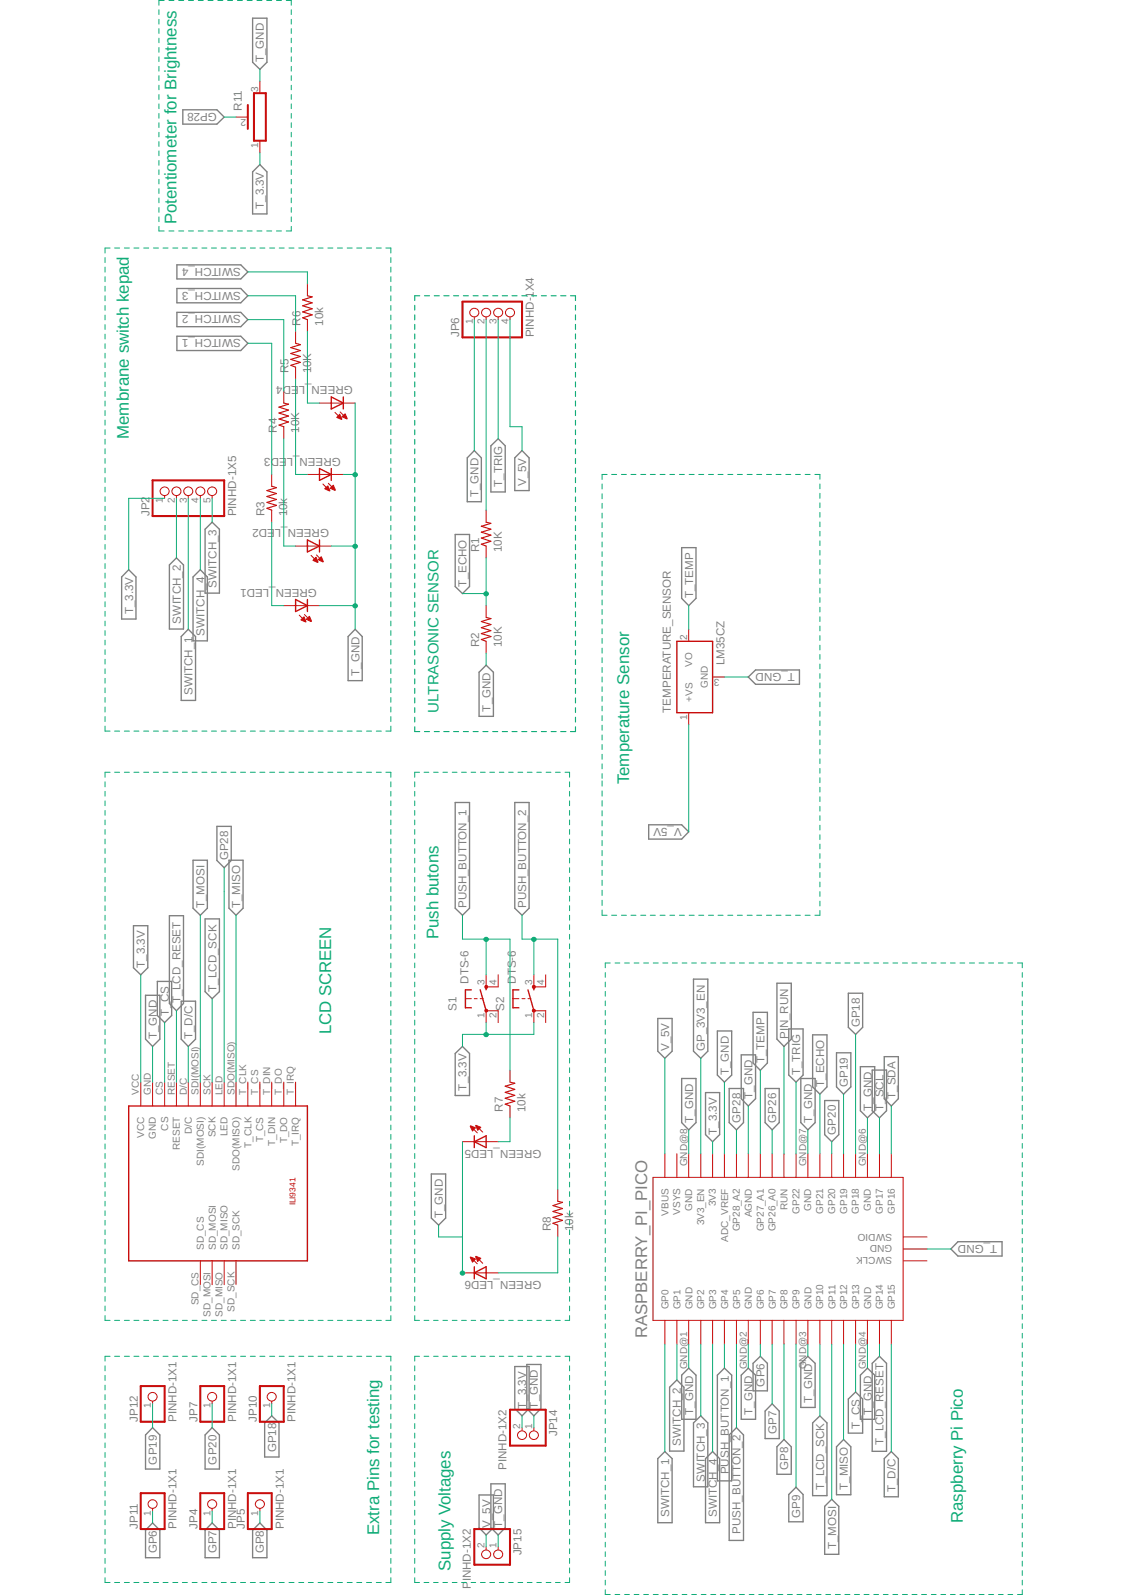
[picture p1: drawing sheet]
<svg xmlns="http://www.w3.org/2000/svg" width="210mm" height="297mm" viewBox="0 0 210 297" stroke-linecap="round" stroke-linejoin="round" font-family="sans-serif">
<defs><g id="words">
<g font-size="3.1" fill="#0dab76">
<text x="32.8" y="41.7" transform="rotate(-90 32.8 41.7)">Potentiometer for Brightness</text>
<text x="24" y="81.7" transform="rotate(-90 24 81.7)">Membrane switch kepad</text>
<text x="117.1" y="146" transform="rotate(-90 117.1 146)">Temperature Sensor</text>
<text x="81.7" y="174.9" transform="rotate(-90 81.7 174.9)">Push butons</text>
<text x="61.7" y="192.6" transform="rotate(-90 61.7 192.6)">LCD SCREEN</text>
<text x="70.6" y="285.8" transform="rotate(-90 70.6 285.8)">Extra Pins for testing</text>
<text x="179.2" y="283.6" transform="rotate(-90 179.2 283.6)">Raspberry Pi Pico</text>
<text x="83.9" y="292.5" transform="rotate(-90 83.9 292.5)">Supply Voltages</text>
</g>
<text font-size="3.1" fill="#808080" x="120.5" y="249.2" transform="rotate(-90 120.5 249.2)">RASPBERRY_PI_PICO</text>
<text font-size="2.8" fill="#0dab76" x="81.7" y="132.7" transform="rotate(-90 81.7 132.7)">ULTRASONIC SENSOR</text>
<g font-size="2.2" fill="#808080">
<text x="49.1" y="11.6" transform="rotate(-90 49.1 11.6)">T_GND</text>
<text x="40.4" y="21" transform="rotate(-180 40.4 21)">GP28</text>
<text x="45" y="20.7" transform="rotate(-90 45 20.7)">R11</text>
<text x="49.1" y="38.9" transform="rotate(-90 49.1 38.9)">T_3.3V</text>
<text x="44.8" y="49.9" transform="rotate(-180 44.8 49.9)">SWITCH_4</text>
<text x="44.8" y="58.7" transform="rotate(-180 44.8 58.7)">SWITCH_2</text>
<text x="44.8" y="54.3" transform="rotate(-180 44.8 54.3)">SWITCH_3</text>
<text x="44.8" y="63.2" transform="rotate(-180 44.8 63.2)">SWITCH_1</text>
<text x="55.9" y="60.6" transform="rotate(-90 55.9 60.6)">R6</text>
<text x="60.2" y="60.6" transform="rotate(-90 60.2 60.6)">10k</text>
<text x="85.5" y="62.8" transform="rotate(-90 85.5 62.8)">JP6</text>
<text x="99.4" y="62.8" transform="rotate(-90 99.4 62.8)">PINHD-1X4</text>
<text x="53.7" y="69.5" transform="rotate(-90 53.7 69.5)">R5</text>
<text x="57.9" y="69.5" transform="rotate(-90 57.9 69.5)">10K</text>
<text x="65.7" y="71.9" transform="rotate(-180 65.7 71.9)">GREEN_LED4</text>
<text x="51.5" y="80.6" transform="rotate(-90 51.5 80.6)">R4</text>
<text x="55.7" y="80.6" transform="rotate(-90 55.7 80.6)">10K</text>
<text x="63.5" y="85.3" transform="rotate(-180 63.5 85.3)">GREEN_LED3</text>
<text x="89.1" y="92.6" transform="rotate(-90 89.1 92.6)">T_GND</text>
<text x="93.5" y="90.6" transform="rotate(-90 93.5 90.6)">T_TRIG</text>
<text x="98" y="90.5" transform="rotate(-90 98 90.5)">V_5V</text>
<text x="27.9" y="96.1" transform="rotate(-90 27.9 96.1)">JP2</text>
<text x="43.9" y="96.1" transform="rotate(-90 43.9 96.1)">PINHD-1X5</text>
<text x="49.3" y="96.1" transform="rotate(-90 49.3 96.1)">R3</text>
<text x="53.5" y="96.1" transform="rotate(-90 53.5 96.1)">10k</text>
<text x="61.3" y="98.6" transform="rotate(-180 61.3 98.6)">GREEN_LED2</text>
<text x="89.2" y="102.8" transform="rotate(-90 89.2 102.8)">R1</text>
<text x="93.4" y="102.8" transform="rotate(-90 93.4 102.8)">10K</text>
<text x="40.3" y="109.5" transform="rotate(-90 40.3 109.5)">SWITCH_3</text>
<text x="59" y="109.6" transform="rotate(-180 59 109.6)">GREEN_LED1</text>
<text x="86.9" y="109.2" transform="rotate(-90 86.9 109.2)">T_ECHO</text>
<text x="129" y="111.4" transform="rotate(-90 129 111.4)">T_TEMP</text>
<text x="24.8" y="114.3" transform="rotate(-90 24.8 114.3)">T_3.3V</text>
<text x="33.7" y="116.1" transform="rotate(-90 33.7 116.1)">SWITCH_2</text>
<text x="38.1" y="118.4" transform="rotate(-90 38.1 118.4)">SWITCH_4</text>
<text x="66.9" y="125.9" transform="rotate(-90 66.9 125.9)">T_GND</text>
<text x="89.2" y="120.5" transform="rotate(-90 89.2 120.5)">R2</text>
<text x="93.4" y="120.5" transform="rotate(-90 93.4 120.5)">10K</text>
<text x="134.9" y="123.9" transform="rotate(-90 134.9 123.9)">LM35CZ</text>
<text x="148" y="125.3" transform="rotate(-180 148 125.3)">T_GND</text>
<text x="35.9" y="129.5" transform="rotate(-90 35.9 129.5)">SWITCH_1</text>
<text x="91.3" y="132.5" transform="rotate(-90 91.3 132.5)">T_GND</text>
<text x="124.9" y="132.7" transform="rotate(-90 124.9 132.7)">TEMPERATURE_SENSOR</text>
<text x="126.9" y="154.1" transform="rotate(-180 126.9 154.1)">V_5V</text>
<text x="42.5" y="160.2" transform="rotate(-90 42.5 160.2)">GP28</text>
<text x="38.1" y="169.1" transform="rotate(-90 38.1 169.1)">T_MOSI</text>
<text x="44.7" y="169.1" transform="rotate(-90 44.7 169.1)">T_MISO</text>
<text x="86.9" y="169.1" transform="rotate(-90 86.9 169.1)">PUSH_BUTTON_1</text>
<text x="98" y="169.1" transform="rotate(-90 98 169.1)">PUSH_BUTTON_2</text>
<text x="27" y="180.2" transform="rotate(-90 27 180.2)">T_3.3V</text>
<text x="40.3" y="184.7" transform="rotate(-90 40.3 184.7)">T_LCD_SCK</text>
<text x="87.2" y="183.2" transform="rotate(-90 87.2 183.2)">DTS-6</text>
<text x="96.1" y="183.2" transform="rotate(-90 96.1 183.2)">DTS-6</text>
<text x="31.4" y="189.1" transform="rotate(-90 31.4 189.1)">T_CS</text>
<text x="33.6" y="186.9" transform="rotate(-90 33.6 186.9)">T_LCD_RESET</text>
<text x="85" y="188.2" transform="rotate(-90 85 188.2)">S1</text>
<text x="93.9" y="188.2" transform="rotate(-90 93.9 188.2)">S2</text>
<text x="160.1" y="191.3" transform="rotate(-90 160.1 191.3)">GP18</text>
<text x="29.2" y="193.5" transform="rotate(-90 29.2 193.5)">T_GND</text>
<text x="35.9" y="193.5" transform="rotate(-90 35.9 193.5)">T_D/C</text>
<text x="124.6" y="195.7" transform="rotate(-90 124.6 195.7)">V_5V</text>
<text x="131.2" y="195.7" transform="rotate(-90 131.2 195.7)">GP_3V3_EN</text>
<text x="142.3" y="197.9" transform="rotate(-90 142.3 197.9)">T_TEMP</text>
<text x="146.8" y="193.5" transform="rotate(-90 146.8 193.5)">PIN_RUN</text>
<text x="86.9" y="203.1" transform="rotate(-90 86.9 203.1)">T_3.3V</text>
<text x="135.7" y="200.2" transform="rotate(-90 135.7 200.2)">T_GND</text>
<text x="149" y="200.2" transform="rotate(-90 149 200.2)">T_TRIG</text>
<text x="153.4" y="202.4" transform="rotate(-90 153.4 202.4)">T_ECHO</text>
<text x="157.9" y="202.4" transform="rotate(-90 157.9 202.4)">GP19</text>
<text x="93.6" y="207.1" transform="rotate(-90 93.6 207.1)">R7</text>
<text x="97.8" y="207.1" transform="rotate(-90 97.8 207.1)">10k</text>
<text x="129" y="209" transform="rotate(-90 129 209)">T_GND</text>
<text x="137.9" y="209" transform="rotate(-90 137.9 209)">GP28</text>
<text x="140.1" y="204.6" transform="rotate(-90 140.1 204.6)">T_GND</text>
<text x="144.5" y="209" transform="rotate(-90 144.5 209)">GP26</text>
<text x="151.2" y="209" transform="rotate(-90 151.2 209)">T_GND</text>
<text x="162.3" y="206.8" transform="rotate(-90 162.3 206.8)">T_GND</text>
<text x="164.5" y="206.8" transform="rotate(-90 164.5 206.8)">T_SCL</text>
<text x="166.7" y="204.6" transform="rotate(-90 166.7 204.6)">T_SDA</text>
<text x="100.8" y="214.2" transform="rotate(-180 100.8 214.2)">GREEN_LED5</text>
<text x="133.4" y="211.3" transform="rotate(-90 133.4 211.3)">T_3.3V</text>
<text x="155.6" y="211.3" transform="rotate(-90 155.6 211.3)">GP20</text>
<text x="82.4" y="226.8" transform="rotate(-90 82.4 226.8)">T_GND</text>
<text x="102.5" y="229.2" transform="rotate(-90 102.5 229.2)">R8</text>
<text x="106.7" y="229.2" transform="rotate(-90 106.7 229.2)">10k</text>
<text x="185.7" y="231.8" transform="rotate(-180 185.7 231.8)">T_GND</text>
<text x="100.8" y="238.5" transform="rotate(-180 100.8 238.5)">GREEN_LED6</text>
<text x="98" y="262.3" transform="rotate(-90 98 262.3)">T_3.3V</text>
<text x="100.2" y="262.3" transform="rotate(-90 100.2 262.3)">T_GND</text>
<text x="129" y="263.4" transform="rotate(-90 129 263.4)">T_GND</text>
<text x="140.1" y="263.4" transform="rotate(-90 140.1 263.4)">T_GND</text>
<text x="142.3" y="258.2" transform="rotate(-90 142.3 258.2)">GP6</text>
<text x="151.2" y="261.2" transform="rotate(-90 151.2 261.2)">T_GND</text>
<text x="162.3" y="263.4" transform="rotate(-90 162.3 263.4)">T_GND</text>
<text x="25.7" y="264.8" transform="rotate(-90 25.7 264.8)">JP12</text>
<text x="32.9" y="264.8" transform="rotate(-90 32.9 264.8)">PINHD-1X1</text>
<text x="36.7" y="264.8" transform="rotate(-90 36.7 264.8)">JP7</text>
<text x="43.9" y="264.8" transform="rotate(-90 43.9 264.8)">PINHD-1X1</text>
<text x="47.8" y="264.8" transform="rotate(-90 47.8 264.8)">JP10</text>
<text x="55" y="264.8" transform="rotate(-90 55 264.8)">PINHD-1X1</text>
<text x="103.7" y="267.5" transform="rotate(-90 103.7 267.5)">JP14</text>
<text x="126.8" y="269.2" transform="rotate(-90 126.8 269.2)">SWITCH_2</text>
<text x="144.6" y="267.1" transform="rotate(-90 144.6 267.1)">GP7</text>
<text x="160.1" y="266" transform="rotate(-90 160.1 266)">T_CS</text>
<text x="164.5" y="269.1" transform="rotate(-90 164.5 269.1)">T_LCD_RESET</text>
<text x="29.2" y="272.7" transform="rotate(-90 29.2 272.7)">GP19</text>
<text x="40.3" y="272.7" transform="rotate(-90 40.3 272.7)">GP20</text>
<text x="51.4" y="270.5" transform="rotate(-90 51.4 270.5)">GP18</text>
<text x="94.3" y="273.7" transform="rotate(-90 94.3 273.7)">PINHD-1X2</text>
<text x="131.2" y="275.9" transform="rotate(-90 131.2 275.9)">SWITCH_3</text>
<text x="135.7" y="274.5" transform="rotate(-90 135.7 274.5)">PUSH_BUTTON_1</text>
<text x="146.8" y="273.7" transform="rotate(-90 146.8 273.7)">GP8</text>
<text x="153.4" y="277.4" transform="rotate(-90 153.4 277.4)">T_LCD_SCK</text>
<text x="157.9" y="277.4" transform="rotate(-90 157.9 277.4)">T_MISO</text>
<text x="166.8" y="277.8" transform="rotate(-90 166.8 277.8)">T_D/C</text>
<text x="25.7" y="284.7" transform="rotate(-90 25.7 284.7)">JP11</text>
<text x="32.9" y="284.7" transform="rotate(-90 32.9 284.7)">PINHD-1X1</text>
<text x="36.7" y="284.7" transform="rotate(-90 36.7 284.7)">JP4</text>
<text x="43.9" y="284.7" transform="rotate(-90 43.9 284.7)">PINHD-1X1</text>
<text x="45.6" y="284.7" transform="rotate(-90 45.6 284.7)">JP5</text>
<text x="52.8" y="284.7" transform="rotate(-90 52.8 284.7)">PINHD-1X1</text>
<text x="91.3" y="284.5" transform="rotate(-90 91.3 284.5)">V_5V</text>
<text x="93.5" y="284.5" transform="rotate(-90 93.5 284.5)">T_GND</text>
<text x="124.6" y="282.5" transform="rotate(-90 124.6 282.5)">SWITCH_1</text>
<text x="133.5" y="282.5" transform="rotate(-90 133.5 282.5)">SWITCH_4</text>
<text x="137.9" y="285.6" transform="rotate(-90 137.9 285.6)">PUSH_BUTTON_2</text>
<text x="149" y="282.6" transform="rotate(-90 149 282.6)">GP9</text>
<text x="29.2" y="289.3" transform="rotate(-90 29.2 289.3)">GP6</text>
<text x="40.3" y="289.3" transform="rotate(-90 40.3 289.3)">GP7</text>
<text x="49.1" y="289.3" transform="rotate(-90 49.1 289.3)">GP8</text>
<text x="97.1" y="289.6" transform="rotate(-90 97.1 289.6)">JP15</text>
<text x="155.7" y="288.5" transform="rotate(-90 155.7 288.5)">T_MOSI</text>
<text x="87.7" y="295.9" transform="rotate(-90 87.7 295.9)">PINHD-1X2</text>
</g>
<g font-size="1.9" fill="#808080">
<text x="48" y="17.1" transform="rotate(-90 48 17.1)">3</text>
<text x="45.8" y="22.1" transform="rotate(-180 45.8 22.1)">2</text>
<text x="48" y="27.6" transform="rotate(-90 48 27.6)">1</text>
<text x="88" y="60.4" transform="rotate(-90 88 60.4)">1</text>
<text x="90.2" y="60.4" transform="rotate(-90 90.2 60.4)">2</text>
<text x="92.4" y="60.4" transform="rotate(-90 92.4 60.4)">3</text>
<text x="94.7" y="60.4" transform="rotate(-90 94.7 60.4)">4</text>
<text x="30.3" y="93.6" transform="rotate(-90 30.3 93.6)">1</text>
<text x="32.6" y="93.6" transform="rotate(-90 32.6 93.6)">2</text>
<text x="34.8" y="93.6" transform="rotate(-90 34.8 93.6)">3</text>
<text x="37" y="93.6" transform="rotate(-90 37 93.6)">4</text>
<text x="39.2" y="93.6" transform="rotate(-90 39.2 93.6)">5</text>
<text x="127.9" y="119.1" transform="rotate(-90 127.9 119.1)">2</text>
<text x="128.9" y="124.1" transform="rotate(-90 128.9 124.1)">VO</text>
<text x="128.9" y="130.7" transform="rotate(-90 128.9 130.7)">+VS</text>
<text x="131.8" y="128.1" transform="rotate(-90 131.8 128.1)">GND</text>
<text x="134" y="126.4" transform="rotate(-180 134 126.4)">3</text>
<text x="127.9" y="134.1" transform="rotate(-90 127.9 134.1)">1</text>
<text x="90.2" y="183.4" transform="rotate(-90 90.2 183.4)">3</text>
<text x="92.4" y="183.4" transform="rotate(-90 92.4 183.4)">4</text>
<text x="99.1" y="183.4" transform="rotate(-90 99.1 183.4)">3</text>
<text x="101.3" y="183.4" transform="rotate(-90 101.3 183.4)">4</text>
<text x="90.2" y="189.5" transform="rotate(-90 90.2 189.5)">1</text>
<text x="92.4" y="189.5" transform="rotate(-90 92.4 189.5)">2</text>
<text x="99.1" y="189.5" transform="rotate(-90 99.1 189.5)">1</text>
<text x="101.3" y="189.5" transform="rotate(-90 101.3 189.5)">2</text>
<text x="25.9" y="203.9" transform="rotate(-90 25.9 203.9)">VCC</text>
<text x="28.1" y="203.9" transform="rotate(-90 28.1 203.9)">GND</text>
<text x="30.3" y="203.9" transform="rotate(-90 30.3 203.9)">CS</text>
<text x="32.6" y="203.9" transform="rotate(-90 32.6 203.9)">RESET</text>
<text x="34.8" y="203.9" transform="rotate(-90 34.8 203.9)">D/C</text>
<text x="37" y="203.9" transform="rotate(-90 37 203.9)">SDI(MOSI)</text>
<text x="39.2" y="203.9" transform="rotate(-90 39.2 203.9)">SCK</text>
<text x="41.4" y="203.9" transform="rotate(-90 41.4 203.9)">LED</text>
<text x="43.6" y="203.9" transform="rotate(-90 43.6 203.9)">SDO(MISO)</text>
<text x="45.8" y="203.9" transform="rotate(-90 45.8 203.9)">T_CLK</text>
<text x="48" y="203.9" transform="rotate(-90 48 203.9)">T_CS</text>
<text x="50.3" y="203.9" transform="rotate(-90 50.3 203.9)">T_DIN</text>
<text x="52.5" y="203.9" transform="rotate(-90 52.5 203.9)">T_DO</text>
<text x="54.7" y="203.9" transform="rotate(-90 54.7 203.9)">T_IRQ</text>
<text x="26.8" y="211.9" transform="rotate(-90 26.8 211.9)">VCC</text>
<text x="29" y="212.1" transform="rotate(-90 29 212.1)">GND</text>
<text x="31.3" y="210.6" transform="rotate(-90 31.3 210.6)">CS</text>
<text x="33.5" y="214.1" transform="rotate(-90 33.5 214.1)">RESET</text>
<text x="35.7" y="211.2" transform="rotate(-90 35.7 211.2)">D/C</text>
<text x="40.1" y="211.8" transform="rotate(-90 40.1 211.8)">SCK</text>
<text x="42.4" y="211.6" transform="rotate(-90 42.4 211.6)">LED</text>
<text x="46.8" y="213.7" transform="rotate(-90 46.8 213.7)">T_CLK</text>
<text x="49" y="212.7" transform="rotate(-90 49 212.7)">T_CS</text>
<text x="51.2" y="213.3" transform="rotate(-90 51.2 213.3)">T_DIN</text>
<text x="53.5" y="212.9" transform="rotate(-90 53.5 212.9)">T_DO</text>
<text x="55.7" y="213.4" transform="rotate(-90 55.7 213.4)">T_IRQ</text>
<text x="37.9" y="217.1" transform="rotate(-90 37.9 217.1)">SDI(MOSI)</text>
<text x="44.6" y="218" transform="rotate(-90 44.6 218)">SDO(MISO)</text>
<text x="127.9" y="217.2" transform="rotate(-90 127.9 217.2)">GND@8</text>
<text x="150.1" y="217.2" transform="rotate(-90 150.1 217.2)">GND@7</text>
<text x="161.2" y="217.2" transform="rotate(-90 161.2 217.2)">GND@6</text>
<text x="124.5" y="226.4" transform="rotate(-90 124.5 226.4)">VBUS</text>
<text x="126.7" y="226.2" transform="rotate(-90 126.7 226.2)">VSYS</text>
<text x="128.9" y="225.5" transform="rotate(-90 128.9 225.5)">GND</text>
<text x="133.3" y="224.6" transform="rotate(-90 133.3 224.6)">3V3</text>
<text x="140" y="226.7" transform="rotate(-90 140 226.7)">AGND</text>
<text x="146.6" y="225.4" transform="rotate(-90 146.6 225.4)">RUN</text>
<text x="148.8" y="226" transform="rotate(-90 148.8 226)">GP22</text>
<text x="151" y="225.5" transform="rotate(-90 151 225.5)">GND</text>
<text x="153.3" y="226" transform="rotate(-90 153.3 226)">GP21</text>
<text x="155.5" y="226" transform="rotate(-90 155.5 226)">GP20</text>
<text x="157.7" y="226" transform="rotate(-90 157.7 226)">GP19</text>
<text x="159.9" y="226" transform="rotate(-90 159.9 226)">GP18</text>
<text x="162.1" y="225.5" transform="rotate(-90 162.1 225.5)">GND</text>
<text x="164.4" y="226" transform="rotate(-90 164.4 226)">GP17</text>
<text x="166.6" y="226" transform="rotate(-90 166.6 226)">GP16</text>
<text x="37.9" y="232.7" transform="rotate(-90 37.9 232.7)">SD_CS</text>
<text x="40.2" y="232.7" transform="rotate(-90 40.2 232.7)">SD_MOSI</text>
<text x="42.4" y="232.7" transform="rotate(-90 42.4 232.7)">SD_MISO</text>
<text x="44.6" y="232.7" transform="rotate(-90 44.6 232.7)">SD_SCK</text>
<text x="131.1" y="228.2" transform="rotate(-90 131.1 228.2)">3V3_EN</text>
<text x="135.5" y="231.2" transform="rotate(-90 135.5 231.2)">ADC_VREF</text>
<text x="137.7" y="229.3" transform="rotate(-90 137.7 229.3)">GP28_A2</text>
<text x="142.2" y="229.3" transform="rotate(-90 142.2 229.3)">GP27_A1</text>
<text x="144.4" y="229.3" transform="rotate(-90 144.4 229.3)">GP26_A0</text>
<text x="166.1" y="231.9" transform="rotate(-180 166.1 231.9)">GND</text>
<text x="166.1" y="229.7" transform="rotate(-180 166.1 229.7)">SWDIO</text>
<text x="166.1" y="234.1" transform="rotate(-180 166.1 234.1)">SWCLK</text>
<text x="37" y="243" transform="rotate(-90 37 243)">SD_CS</text>
<text x="39.2" y="245.2" transform="rotate(-90 39.2 245.2)">SD_MOSI</text>
<text x="41.4" y="245.2" transform="rotate(-90 41.4 245.2)">SD_MISO</text>
<text x="43.6" y="244.3" transform="rotate(-90 43.6 244.3)">SD_SCK</text>
<text x="124.5" y="243.8" transform="rotate(-90 124.5 243.8)">GP0</text>
<text x="126.7" y="243.8" transform="rotate(-90 126.7 243.8)">GP1</text>
<text x="128.9" y="243.8" transform="rotate(-90 128.9 243.8)">GND</text>
<text x="131.1" y="243.8" transform="rotate(-90 131.1 243.8)">GP2</text>
<text x="133.3" y="243.8" transform="rotate(-90 133.3 243.8)">GP3</text>
<text x="135.5" y="243.8" transform="rotate(-90 135.5 243.8)">GP4</text>
<text x="137.8" y="243.8" transform="rotate(-90 137.8 243.8)">GP5</text>
<text x="140" y="243.8" transform="rotate(-90 140 243.8)">GND</text>
<text x="142.2" y="243.8" transform="rotate(-90 142.2 243.8)">GP6</text>
<text x="144.4" y="243.8" transform="rotate(-90 144.4 243.8)">GP7</text>
<text x="146.6" y="243.8" transform="rotate(-90 146.6 243.8)">GP8</text>
<text x="148.9" y="243.8" transform="rotate(-90 148.9 243.8)">GP9</text>
<text x="151.1" y="243.8" transform="rotate(-90 151.1 243.8)">GND</text>
<text x="153.3" y="243.8" transform="rotate(-90 153.3 243.8)">GP10</text>
<text x="155.5" y="243.8" transform="rotate(-90 155.5 243.8)">GP11</text>
<text x="157.7" y="243.8" transform="rotate(-90 157.7 243.8)">GP12</text>
<text x="160" y="243.8" transform="rotate(-90 160 243.8)">GP13</text>
<text x="162.2" y="243.8" transform="rotate(-90 162.2 243.8)">GND</text>
<text x="164.4" y="243.8" transform="rotate(-90 164.4 243.8)">GP14</text>
<text x="166.6" y="243.8" transform="rotate(-90 166.6 243.8)">GP15</text>
<text x="127.9" y="255" transform="rotate(-90 127.9 255)">GND@1</text>
<text x="139" y="255" transform="rotate(-90 139 255)">GND@2</text>
<text x="150.1" y="255" transform="rotate(-90 150.1 255)">GND@3</text>
<text x="161.2" y="255" transform="rotate(-90 161.2 255)">GND@4</text>
<text x="28.1" y="262.3" transform="rotate(-90 28.1 262.3)">1</text>
<text x="39.2" y="262.3" transform="rotate(-90 39.2 262.3)">1</text>
<text x="50.3" y="262.3" transform="rotate(-90 50.3 262.3)">1</text>
<text x="96.9" y="266" transform="rotate(-90 96.9 266)">2</text>
<text x="99.1" y="266" transform="rotate(-90 99.1 266)">1</text>
<text x="28.1" y="282.2" transform="rotate(-90 28.1 282.2)">1</text>
<text x="39.2" y="282.2" transform="rotate(-90 39.2 282.2)">1</text>
<text x="48" y="282.2" transform="rotate(-90 48 282.2)">1</text>
<text x="90.2" y="288.2" transform="rotate(-90 90.2 288.2)">2</text>
<text x="92.4" y="288.2" transform="rotate(-90 92.4 288.2)">1</text>
</g>
<text font-size="1.6" fill="#c90d0c" x="55" y="224.5" transform="rotate(-90 55 224.5)">ILI9341</text>
</g></defs>
<path d="M19.4 0l171.1 297.1M190.5 0l-171.1 297.1" fill="none" stroke="#fff" stroke-width=".19"/>
<g fill="none" stroke="#808080" stroke-width=".25">
<path d="M47 3.4h2.7v8.2l-1.3 1.3-1.4-1.3zM34 20.4h6.4l1.3 1.4-1.3 1.3h-6.4zM47 32l1.4-1.4 1.3 1.4v7.8h-2.7zM32.9 58.2h11.9l1.3 1.3-1.3 1.3h-11.9zM32.9 49.3h11.9l1.3 1.3-1.3 1.3h-11.9zM32.9 53.7h11.9l1.3 1.4-1.3 1.3h-11.9zM32.9 62.6h11.9l1.3 1.3-1.3 1.4h-11.9zM39.5 97.2l1.4 1.4v11.8h-2.7v-11.8zM84.8 99.5h2.6v9.7l-1.3 1.3-1.3-1.3zM88.3 83.9l1.3 1.4v8.1h-2.6v-8.1zM91.4 83l1.4-1.3 1.3 1.3v8.6h-2.7zM97.2 83.9l1.3 1.4v6.1h-2.7v-6.1z"/>
<path d="M24 106.1l1.3 1.3v7.9h-2.7v-7.9zM31.5 105.2l1.4-1.3 1.3 1.3v11.9h-2.7zM35.1 117.2l1.3 1.3v11.9h-2.7v-11.9zM35.9 107.4l1.4-1.3 1.3 1.3v11.9h-2.7zM66.1 117.2l1.3 1.3v8.2h-2.6v-8.2zM126.9 102h2.7v9.4l-1.4 1.4-1.3-1.4zM90.5 123.9l1.4 1.3v8.2h-2.7v-8.2zM139.3 126.1l1.4-1.3h8.1v2.6h-8.1zM40.4 153.9h2.7v6.3l-1.4 1.4-1.3-1.4zM84.8 149.4h2.6v19.7l-1.3 1.3-1.3-1.3zM95.8 149.4h2.7v19.7l-1.3 1.3-1.4-1.3zM120.8 153.6h6.1l1.3 1.3-1.3 1.4h-6.1z"/>
<path d="M24.8 172.4h2.7v7.8l-1.3 1.3-1.4-1.3zM31.5 170.5h2.7v16.4l-1.3 1.3-1.4-1.3zM35.9 160.2h2.7v8.9l-1.3 1.3-1.4-1.3zM38.2 171.1h2.7v13.6l-1.4 1.3-1.3-1.3zM42.6 160.2h2.7v8.9l-1.4 1.3-1.3-1.3zM27.1 185.3h2.7v8.2l-1.4 1.4-1.3-1.4zM29.3 182.8h2.7v6.3l-1.4 1.3-1.3-1.3zM33.7 186.4h2.7v7.1l-1.3 1.4-1.4-1.4zM84.8 196.2l1.3-1.3 1.3 1.3v7.8h-2.6zM122.5 189.7h2.6v6l-1.3 1.4-1.3-1.4zM129.1 182.3h2.7v13.4l-1.3 1.4-1.4-1.4zM133.6 192h2.6v8.2l-1.3 1.3-1.3-1.3z"/>
<path d="M138 196.4h2.7v8.2l-1.4 1.4-1.3-1.4zM140.2 188.5h2.7v9.5l-1.3 1.3-1.4-1.3zM144.7 183.1h2.6v10.4l-1.3 1.4-1.3-1.4zM146.9 191.6h2.6v8.6l-1.3 1.3-1.3-1.3zM151.3 192.7h2.7v9.7l-1.3 1.4-1.4-1.4zM155.7 196h2.7v6.4l-1.3 1.4-1.4-1.4zM157.9 185h2.7v6.3l-1.3 1.3-1.4-1.3zM160.2 198.6h2.7v8.2l-1.4 1.4-1.3-1.4zM162.4 199.3h2.7v7.5l-1.4 1.4-1.3-1.4zM164.6 196.8h2.7v7.8l-1.4 1.4-1.3-1.4zM80.3 218.6h2.7v8.2l-1.3 1.3-1.4-1.3zM126.9 200.8h2.7v8.2l-1.4 1.4-1.3-1.4z"/>
<path d="M131.4 203.5h2.6v7.8l-1.3 1.3-1.3-1.3zM135.8 202.7h2.6v6.3l-1.3 1.4-1.3-1.4zM142.5 202.7h2.6v6.3l-1.3 1.4-1.3-1.4zM149.1 200.8h2.7v8.2l-1.4 1.4-1.3-1.4zM153.5 204.9h2.7v6.4l-1.3 1.3-1.4-1.3zM178.4 231.2h8.2v2.7h-8.2l-1.4-1.3zM95.8 254.5h2.7v7.8l-1.3 1.4-1.4-1.4zM98.1 254.1h2.6v8.2l-1.3 1.4-1.3-1.4zM124.7 258.3l1.3-1.3 1.3 1.3v11.9h-2.6zM128.2 254.8l1.4 1.3v8.2h-2.7v-8.2zM134.9 254.8l1.3 1.3v19.7h-2.6v-19.7zM138 256.1l1.3-1.3 1.4 1.3v8.2h-2.7z"/>
<path d="M140.2 253.9l1.4-1.3 1.3 1.3v5.1h-2.7zM150.4 252.6l1.4 1.3v8.2h-2.7v-8.2zM160.2 256.1l1.3-1.3 1.4 1.3v8.2h-2.7zM162.4 253.9l1.3-1.3 1.4 1.3v16.4h-2.7zM28.4 265.9l1.4 1.3v6.4h-2.7v-6.4zM39.5 265.9l1.4 1.3v6.4h-2.7v-6.4zM50.6 263.7l1.3 1.3v6.3h-2.6v-6.3zM89.2 278.4h2.7v6.1l-1.4 1.3-1.3-1.3zM91.4 276.3h2.7v8.2l-1.3 1.3-1.4-1.3zM123.8 270.3l1.3 1.3v11.9h-2.6v-11.9zM129.1 265l1.4-1.3 1.3 1.3v11.9h-2.7zM132.7 270.3l1.3 1.3v11.9h-2.6v-11.9z"/>
<path d="M135.8 267.2l1.3-1.3 1.3 1.3v19.7h-2.6zM143.8 261.4l1.3 1.4v5.1h-2.6v-5.1zM146 268.1l1.3 1.3v5.1h-2.6v-5.1zM148.2 276.9l1.3 1.4v5.1h-2.6v-5.1zM151.3 265l1.4-1.3 1.3 1.3v13.5h-2.7zM154.9 279.2l1.3 1.3v8.9h-2.7v-8.9zM157.1 268.1l1.3 1.3v8.9h-2.7v-8.9zM157.9 260.5l1.4-1.3 1.3 1.3v6.4h-2.7zM165.9 270.3l1.4 1.3v7.1h-2.7v-7.1zM28.4 283.6l1.4 1.3v5.2h-2.7v-5.2zM39.5 283.6l1.4 1.3v5.2h-2.7v-5.2zM47 284.9l1.4-1.3 1.3 1.3v5.2h-2.7z"/>
</g>
<g fill="none" stroke="#c90d0c" stroke-width=".19">
<path d="M90.5 95v2.2M52.8 112.8h6.7M55.7 114.6l1.2 1.1M56.7 114.4l1.2 1.3M90.5 101.7v2.2M90.5 112.8v2.2M90.5 119.4v2.2M128.2 117.2v2.2M128.2 132.7v2.3M132.7 126.1h2.2M26.2 201.5v4.5M28.4 201.5v4.5"/>
<path d="M30.6 201.5v4.5M32.9 201.5v4.5M35.1 201.5v4.5M37.3 201.5v4.5M39.5 201.5v4.5M41.7 201.5v4.5M43.9 201.5v4.5M46.1 201.5v4.5M48.4 201.5v4.5M50.6 201.5v4.5M52.8 201.5v4.5M55 201.5v4.5"/>
<path d="M121.6 219.2h46.5v26.7h-46.5zM123.8 214.8v4.4M126 214.8v4.4M128.2 214.8v4.4M130.5 214.8v4.4M132.7 214.8v4.4M134.9 214.8v4.4M137.1 214.8v4.4M139.3 214.8v4.4M141.6 214.8v4.4M143.8 214.8v4.4M146 214.8v4.4"/>
<path d="M148.2 214.8v4.4M150.4 214.8v4.4M152.7 214.8v4.4M154.9 214.8v4.4M157.1 214.8v4.4M159.3 214.8v4.4M161.5 214.8v4.4M163.7 214.8v4.4M165.9 214.8v4.4M37.3 234.8v4.4M39.5 234.8v4.4M41.7 234.8v4.4"/>
<path d="M43.9 234.8v4.4M168.1 234.8h4.5M168.1 232.6h4.5M168.1 230.3h4.5M123.8 245.9v4.4M126 245.9v4.4M128.2 245.9v4.4M130.5 245.9v4.4M132.7 245.9v4.4M134.9 245.9v4.4M137.1 245.9v4.4M139.3 245.9v4.4"/>
<path d="M141.6 245.9v4.4M143.8 245.9v4.4M146 245.9v4.4M148.2 245.9v4.4M150.4 245.9v4.4M152.7 245.9v4.4M154.9 245.9v4.4M157.1 245.9v4.4M159.3 245.9v4.4M161.5 245.9v4.4M163.7 245.9v4.4M165.9 245.9v4.4"/>
</g>
<path d="M55 111.6l2.2 1.2-2.2 1.1zM57.2 111.6v2.3M126 119.4h6.7v13.3h-6.7zM24 206h33.2v28.8h-33.2z" fill="none" stroke="#c90d0c" stroke-width=".25"/>
<path d="M90.5 97.2l.9 .3-1.8 .5 1.8 .6-1.8 .5 1.8 .6-1.8 .5 1.8 .6-1.8 .5 .9 .4M90.5 115l.9 .2-1.8 .5 1.8 .6-1.8 .6 1.8 .5-1.8 .6 1.8 .5-1.8 .6 .9 .3" fill="none" stroke="#c90d0c" stroke-width=".21"/>
<path d="M56.6 114.9l.3 .9-.9-.4z" fill-rule="evenodd" fill="#c90d0c"/>
<path d="M56.6 114.9l.3 .9-.9-.4z" fill="none" stroke="#c90d0c" stroke-width=".19"/>
<path d="M57 115.3l.6-.5 .4 .9h-.1z" fill-rule="evenodd" fill="#c90d0c"/>
<path d="M55 101.7h6.7M57 115.3l.6-.5 .4 .9h-.1zM57.9 103.4l1.2 1.2M58.9 103.3l1.2 1.3" fill="none" stroke="#c90d0c" stroke-width=".19"/>
<path d="M57.2 100.5l2.3 1.2-2.3 1.1zM59.5 100.5v2.3" fill="none" stroke="#c90d0c" stroke-width=".25"/>
<path d="M58.3 104.4l.5-.6 .4 .9z" fill-rule="evenodd" fill="#c90d0c"/>
<path d="M58.3 104.4l.5-.6 .4 .9z" fill="none" stroke="#c90d0c" stroke-width=".19"/>
<path d="M59.2 104.2l.6-.5 .4 .9z" fill-rule="evenodd" fill="#c90d0c"/>
<path d="M59.5 75.1h6.6M62.4 76.8l1.2 1.2M63.3 76.7l1.3 1.2M59.2 104.2l.6-.5 .4 .9z" fill="none" stroke="#c90d0c" stroke-width=".19"/>
<path d="M61.7 73.9l2.2 1.2-2.2 1.1zM63.9 73.9v2.3" fill="none" stroke="#c90d0c" stroke-width=".25"/>
<path d="M63.2 77.1l.5 1h-.1l-.9-.4z" fill-rule="evenodd" fill="#c90d0c"/>
<path d="M63.2 77.1l.5 1h-.1l-.9-.4z" fill="none" stroke="#c90d0c" stroke-width=".19"/>
<path d="M63.7 77.6l.6-.6 .3 .9v.1z" fill-rule="evenodd" fill="#c90d0c"/>
<path d="M63.7 77.6l.6-.6 .3 .9v.1zM86.1 237h6.7M87.6 234.1l1.3 1.2M88.6 234l1.3 1.2" fill="none" stroke="#c90d0c" stroke-width=".19"/>
<path d="M88.3 237l2.2-1.1v2.2zM88.3 235.9v2.2" fill="none" stroke="#c90d0c" stroke-width=".25"/>
<path d="M88.6 233.9l.9 .4-.6 .6z" fill-rule="evenodd" fill="#c90d0c"/>
<path d="M88.6 233.9l.9 .4-.6 .6z" fill="none" stroke="#c90d0c" stroke-width=".19"/>
<path d="M87.5 234.1l1 .3-.5 .6z" fill-rule="evenodd" fill="#c90d0c"/>
<path d="M57.2 88.3h6.7M60.1 90.1l1.2 1.3M61.1 90l1.3 1.2M87.5 234.1l1 .3-.5 .6z" fill="none" stroke="#c90d0c" stroke-width=".19"/>
<path d="M59.5 87.2l2.2 1.1-2.2 1.2zM61.7 87.2v2.3" fill="none" stroke="#c90d0c" stroke-width=".25"/>
<path d="M60.5 91l.5-.5 .4 .9z" fill-rule="evenodd" fill="#c90d0c"/>
<path d="M60.5 91l.5-.5 .4 .9z" fill="none" stroke="#c90d0c" stroke-width=".19"/>
<path d="M61.5 90.9l.6-.6 .3 1z" fill-rule="evenodd" fill="#c90d0c"/>
<path d="M61.5 90.9l.6-.6 .3 1zM86.1 212.6h6.7M87.6 209.7l1.3 1.2M88.6 209.6l1.3 1.2" fill="none" stroke="#c90d0c" stroke-width=".19"/>
<path d="M88.3 212.6l2.2-1.1v2.2zM88.3 211.5v2.2" fill="none" stroke="#c90d0c" stroke-width=".25"/>
<path d="M88.6 209.6l.9 .3-.6 .6z" fill-rule="evenodd" fill="#c90d0c"/>
<path d="M88.6 209.6l.9 .3-.6 .6z" fill="none" stroke="#c90d0c" stroke-width=".19"/>
<path d="M87.5 209.7l.1-.1 .9 .4-.5 .6z" fill-rule="evenodd" fill="#c90d0c"/>
<g fill="none" stroke="#c90d0c" stroke-width=".19">
<path d="M48.4 15.1v2.3M43.9 21.8h2.2M48.4 26.2v2.2M57.2 52.8v2.3M57.2 59.5v2.2M52.8 72.8v2.3M52.8 79.5v2.2M55 61.7v2.2M55 68.4v2.2M50.6 88.3v2.3M50.6 95v2.2M86.7 186h1.1"/>
<path d="M88.3 186h.6M89.4 186h.6M90.5 183.8h2.3M90.5 188.2h2.3M95 199.3v2.2M87.5 209.7l.1-.1 .9 .4-.5 .6zM95 206v2.2M103.8 221.5v2.2M103.8 228.1v2.2M28.4 260.9v.5M39.5 260.9v.5M50.6 260.9v.5"/>
<path d="M97.2 265.9v.5M99.4 265.9v.5M28.4 280.9v.5M39.5 280.9v.5M48.4 280.9v.5M90.5 288v.5M92.8 288v.5"/>
<circle cx="28.4" cy="260.1" r=".83"/>
<circle cx="39.5" cy="260.1" r=".83"/>
<circle cx="50.6" cy="260.1" r=".83"/>
<circle cx="97.2" cy="267.2" r=".83"/>
<circle cx="99.4" cy="267.2" r=".83"/>
<circle cx="28.4" cy="280.1" r=".83"/>
<circle cx="39.5" cy="280.1" r=".83"/>
<circle cx="48.4" cy="280.1" r=".83"/>
<circle cx="90.5" cy="289.4" r=".83"/>
<circle cx="92.8" cy="289.4" r=".83"/>
</g>
<path d="M57.2 55.1l.9 .2-1.8 .5 1.8 .6-1.8 .5 1.8 .6-1.8 .6 1.8 .5-1.8 .6 .9 .3M52.8 75.1l.9 .2-1.8 .5 1.8 .6-1.8 .5 1.8 .6-1.8 .5 1.8 .6-1.8 .6 .9 .3M55 63.9l.9 .3-1.8 .5 1.8 .6-1.8 .5 1.8 .6-1.8 .5 1.8 .6-1.8 .5 .9 .4M50.6 90.6l.9 .2-1.8 .6 1.8 .5-1.8 .6 1.8 .5-1.8 .6 1.8 .5-1.8 .6 .9 .3M95 201.5l.8 .2-1.7 .6 1.7 .6-1.7 .5 1.7 .6-1.7 .5 1.7 .6-1.7 .5 .9 .4M103.8 223.7l.9 .2-1.7 .6 1.7 .5-1.7 .6 1.7 .5-1.7 .6 1.7 .5-1.7 .6 .8 .3" fill="none" stroke="#c90d0c" stroke-width=".21"/>
<path d="M46.1 19.6v4.4M47.3 17.4h2.2v8.8h-2.2zM26.2 258.1h4.4v6.7h-4.4zM37.3 258.1h4.4v6.7h-4.4zM48.4 258.1h4.4v6.7h-4.4zM26.2 278h4.4v6.7h-4.4zM37.3 278h4.4v6.7h-4.4zM46.1 278h4.5v6.7h-4.5zM95 262.5h6.6v6.7h-6.6zM88.3 284.7h6.7v6.7h-6.7z" fill="none" stroke="#c90d0c" stroke-width=".38"/>
<path d="M87.8 184.3h-1.1v3.4h1.1M89.4 184.3l1.1 3.9M90.5 183.8v.5" fill="none" stroke="#c90d0c" stroke-width=".25"/>
<path d="M90.3 188h.4v.4h-.4z" fill-rule="evenodd" fill="#c90d0c"/>
<path d="M90.3 188h.4v.4h-.4z" fill="none" stroke="#c90d0c" stroke-width=".19"/>
<circle cx="90.5" cy="183.8" r=".29" fill="#c90d0c"/>
<g fill="none" stroke="#c90d0c" stroke-width=".19">
<path d="M90.5 181.5v2.3M90.5 188.2v2.2M92.8 181.5v2.3M92.8 188.2v2.2M95.5 186h1.1M97.2 186h.5M98.3 186h.5M99.4 183.8h2.2M99.4 188.2h2.2"/>
<circle cx="90.5" cy="183.8" r=".29"/>
</g>
<path d="M96.6 184.3h-1.1v3.4h1.1M98.3 184.3l1.1 3.9M99.4 183.8v.5" fill="none" stroke="#c90d0c" stroke-width=".25"/>
<circle cx="99.4" cy="188.2" r=".29" fill="#c90d0c"/>
<circle cx="99.4" cy="188.2" r=".29" fill="none" stroke="#c90d0c" stroke-width=".19"/>
<circle cx="99.4" cy="183.8" r=".3" fill="#c90d0c"/>
<g fill="none" stroke="#c90d0c" stroke-width=".19">
<path d="M88.3 59v.5M90.5 59v.5M92.8 59v.5M95 59v.5M30.6 92.3v.5M32.9 92.3v.5M35.1 92.3v.5M37.3 92.3v.5M39.5 92.3v.5M99.4 181.5v2.3M99.4 188.2v2.2M101.6 181.5v2.3"/>
<path d="M101.6 188.2v2.2"/>
<circle cx="88.3" cy="58.2" r=".83"/>
<circle cx="90.5" cy="58.2" r=".83"/>
<circle cx="92.8" cy="58.2" r=".83"/>
<circle cx="95" cy="58.2" r=".83"/>
<circle cx="30.7" cy="91.5" r=".83"/>
<circle cx="32.9" cy="91.5" r=".83"/>
<circle cx="35.1" cy="91.5" r=".83"/>
<circle cx="37.3" cy="91.5" r=".83"/>
<circle cx="39.5" cy="91.5" r=".83"/>
<circle cx="99.4" cy="183.8" r=".3"/>
</g>
<path d="M86.1 56.2h11.1v6.6h-11.1zM28.4 89.5h13.3v6.6h-13.3z" fill="none" stroke="#c90d0c" stroke-width=".38"/>
<path d="M86.1 110.5h4.4M90.5 103.9v8.9M152.7 203.8v11" fill="none" stroke="#0dab76" stroke-width=".19"/>
<circle cx="90.5" cy="110.6" r=".41" fill="#0dab76"/>
<g fill="none" stroke="#0dab76" stroke-width=".19">
<path d="M128.2 112.8v4.4M90.5 190.4v2.2M99.4 190.4v2.2h-13.3v2.3M141.6 199.3v15.5"/>
<circle cx="90.5" cy="110.6" r=".41"/>
</g>
<circle cx="90.5" cy="192.7" r=".41" fill="#0dab76"/>
<g fill="none" stroke="#0dab76" stroke-width=".19">
<path d="M48.4 28.4v2.2M66.1 75.1v37.7h-6.6M30.6 92.8h-6.6v13.3M63.9 88.3h2.2M61.7 101.7h4.4M90.5 121.6v2.3M134.9 126.1h4.4M26.2 181.5v20M28.4 194.9v6.6M128.2 210.4v4.4M132.7 212.6v2.2M134.9 201.5v13.3"/>
<path d="M139.3 206v8.8M150.4 210.4v4.4M161.5 208.2v6.6M172.6 232.6h4.4M128.2 250.3v4.5M139.3 250.3v4.5M150.4 250.3v2.3M161.5 250.3v4.5M97.2 263.7v2.2M99.4 263.7v2.2M92.8 285.8v2.2"/>
<circle cx="90.5" cy="192.7" r=".41"/>
</g>
<circle cx="66.1" cy="88.4" r=".41" fill="#0dab76"/>
<circle cx="66.1" cy="88.4" r=".41" fill="none" stroke="#0dab76" stroke-width=".19"/>
<circle cx="66.1" cy="101.7" r=".41" fill="#0dab76"/>
<g fill="none" stroke="#0dab76" stroke-width=".19">
<path d="M66.1 112.8v4.4"/>
<circle cx="66.1" cy="101.7" r=".41"/>
</g>
<circle cx="66.1" cy="112.8" r=".41" fill="#0dab76"/>
<g fill="none" stroke="#0dab76" stroke-width=".19">
<path d="M86.1 212.6v24.4M81.7 228.1v2.2h4.4"/>
<circle cx="66.1" cy="112.8" r=".41"/>
</g>
<circle cx="86.1" cy="237.1" r=".41" fill="#0dab76"/>
<g fill="none" stroke="#0dab76" stroke-width=".19">
<path d="M29.6 1.8v.9M29.6 3.6v.9M29.6 5.3v.9M29.6 7.1v.9M29.6 8.8v.9M29.6 10.6v.9M29.6 12.4v.9M29.6 14.1v.9M29.6 15.9v.8M29.6 17.6v.9M29.6 19.3v.9M30.6 .1h-1v.9"/>
<path d="M31.5 .1h.9M33.3 .1h.9M35.1 .1h.9M36.9 .1h.9M38.7 .1h1M40.6 .1h.9M42.4 .1h.9M44.2 .1h.9M46 .1h.9M47.8 .1h1M48.4 12.9v2.2M49.7 .1h.9"/>
<path d="M51.5 .1h.9M53.3 .1h.9v.9M54.2 1.8v.9M54.2 3.6v.9M54.2 5.3v.9M54.2 7.1v.9M54.2 8.8v.9M54.2 10.6v.9M54.2 12.4v.9M54.2 14.1v.9M54.2 15.9v.8M54.2 17.6v.9"/>
<path d="M54.2 19.3v.9M29.6 21.1v.9M29.6 22.9v.8M29.6 24.6v.9M29.6 26.4v.9M29.6 28.1v.9M29.6 29.9v.9M29.6 31.6v.9M29.6 33.4v.8M29.6 35.1v.9M29.6 36.9v.9M29.6 38.7v.8"/>
<path d="M41.7 21.8h2.2M54.2 21.1v.9M54.2 22.9v.8M54.2 24.6v.9M54.2 26.4v.9M54.2 28.1v.9M54.2 29.9v.9M54.2 31.6v.9M54.2 33.4v.8M54.2 35.1v.9M54.2 36.9v.9M54.2 38.7v.8"/>
<path d="M19.6 48v.9M19.6 49.7v1M19.6 51.5v1M19.6 53.3v.9M19.6 55.1v.9M19.6 56.9v.9M19.6 58.7v.9M20.5 46.2h-.9v.9M21.3 46.2h1M23.2 46.2h.9M24.9 46.2h1M26.8 46.2h.9"/>
<path d="M28.6 46.2h.9M29.6 40.4v.9M29.6 42.2v.8h1M30.4 46.2h.9M31.5 43h.9M32.2 46.2h.9M33.3 43h.9M34 46.2h.9M35.1 43h.9M35.8 46.2h.9M36.9 43h.9M37.6 46.2h.9"/>
<path d="M38.7 43h1M39.4 46.2h.9M40.6 43h.9M41.2 46.2h.9M42.4 43h.9M43 46.2h.9M44.2 43h.9M44.8 46.2h.9M46 43h.9M46.1 50.6h11.1v2.2M46.1 55.1h8.9v6.6M46.1 59.5h6.7v13.3"/>
<path d="M46.6 46.2h.9M47.8 43h1M48.4 46.2h.9M49.7 43h.9M50.2 46.2h.9M51.5 43h.9M52 46.2h.9M53.8 46.2h.9M54.2 40.4v.9M54.2 42.2v.8h-.9M55.6 46.2h1M57.4 46.2h.9"/>
<path d="M59.2 46.2h1M61 46.2h1M62.8 46.2h1M64.6 46.2h1M66.4 46.2h1M68.2 46.2h1M70.1 46.2h.9M71.8 46.2h1v.9M72.8 48v.9M72.8 49.7v1M72.8 51.5v1M72.8 53.3v.9"/>
<path d="M72.8 55.1v.9M72.8 56.9v.9M72.8 58.7v.9M88.3 59.5v24.4M90.5 59.5v35.5M92.8 59.5v22.2M95 59.5v20h2.2v4.4M19.6 60.5v.8M19.6 62.2v.9M19.6 64v.9M19.6 65.8v.9M19.6 67.6v.9"/>
<path d="M19.6 69.3v.9M19.6 71.1v.9M19.6 72.9v.9M19.6 74.7v.9M19.6 76.5v.9M19.6 78.2v1M46.1 63.9h4.5v24.4M55 70.6v17.7h2.2M57.2 61.7v13.4h2.3M72.8 60.5v.8M72.8 62.2v.9M72.8 64v.9"/>
<path d="M72.8 65.8v.9M72.8 67.6v.9M72.8 69.3v.9M72.8 71.1v.9M72.8 72.9v.9M72.8 74.7v.9M72.8 76.5v.9M72.8 78.2v1M19.6 80v.9M19.6 81.8v.9M19.6 83.6v.9M19.6 85.4v.9"/>
<path d="M19.6 87.2v.9M19.6 88.9v.9M19.6 90.7v.9M19.6 92.5v.9M19.6 94.3v.9M19.6 96.1v.8M19.6 97.8v.9M19.6 99.6v.9M32.9 92.8v11.1M35.1 92.8v24.4M37.3 92.8v13.3M39.5 92.8v4.4"/>
<path d="M50.6 97.2v15.6h2.2M52.8 81.7v20h2.2M72.8 80v.9M72.8 81.8v.9M72.8 83.6v.9M72.8 85.4v.9M72.8 87.2v.9M72.8 88.9v.9M72.8 90.7v.9M72.8 92.5v.9M72.8 94.3v.9M72.8 96.1v.8"/>
<path d="M72.8 97.8v.9M72.8 99.6v.9M112.1 90.1v1M112.1 91.9v1M112.1 93.7v1M112.1 95.5v1M112.1 97.3v1M112.1 99.1v.9M113 88.3h-.9v1M113.9 88.3h.9M115.7 88.3h.9M117.5 88.3h.9"/>
<path d="M119.3 88.3h.9M121.1 88.3h.9M122.9 88.3h.9M124.7 88.3h.9M126.5 88.3h.9M128.3 88.3h.9M130.1 88.3h.9M131.9 88.3h.9M133.7 88.3h.9M135.5 88.3h.9M137.3 88.3h.9M139.1 88.3h.9"/>
<path d="M140.9 88.3h.9M142.7 88.3h.9M144.5 88.3h.9M146.3 88.3h.9M148.1 88.3h.9M149.9 88.3h.9M151.7 88.3h1v.9M152.7 90.1v.9M152.7 91.9v.9M152.7 93.6v.9M152.7 95.4v.9M152.7 97.2v.9"/>
<path d="M152.7 98.9v.9M19.6 101.4v.9M19.6 103.2v.9M19.6 104.9v1M19.6 106.7v1M19.6 108.5v.9M19.6 110.3v.9M19.6 112.1v.9M19.6 113.8v1M19.6 115.7v.8M19.6 117.4v.9M19.6 119.2v.9"/>
<path d="M72.8 101.4v.9M72.8 103.2v.9M72.8 104.9v1M72.8 106.7v1M72.8 108.5v.9M72.8 110.3v.9M72.8 112.1v.9M72.8 113.8v1M72.8 115.7v.8M72.8 117.4v.9M72.8 119.2v.9M112.1 100.9v1"/>
<path d="M112.1 102.7v.9M112.1 104.5v1M112.1 106.3v.9M112.1 108.1v1M112.1 109.9v.9M112.1 111.7v.9M112.1 113.5v.9M112.1 115.3v.9M112.1 117.1v.9M112.1 118.9v.9M152.7 100.7v.9M152.7 102.5v.9"/>
<path d="M152.7 104.2v.9M152.7 106v.9M152.7 107.8v.9M152.7 109.5v.9M152.7 111.3v.9M152.7 113.1v.9M152.7 114.9v.8M152.7 116.6v.9M152.7 118.4v.9M19.6 121v.9M19.6 122.8v.9M19.6 124.5v.9"/>
<path d="M19.6 126.3v.9M19.6 128.1v.9M19.6 129.9v.9M19.6 131.7v.9M19.6 133.4v1M19.6 135.2v.9h.9M21.3 136.1h1M23.2 136.1h.9M24.9 136.1h1M26.8 136.1h.9M28.6 136.1h.9M30.4 136.1h.9"/>
<path d="M32.2 136.1h.9M34 136.1h.9M35.8 136.1h.9M37.6 136.1h.9M39.4 136.1h.9M41.2 136.1h.9M43 136.1h.9M44.8 136.1h.9M46.6 136.1h.9M48.4 136.1h.9M50.2 136.1h.9M52 136.1h.9"/>
<path d="M53.8 136.1h.9M55.6 136.1h1M57.4 136.1h.9M59.2 136.1h1M61 136.1h1M62.8 136.1h1M64.6 136.1h1M66.4 136.1h1M68.2 136.1h1M70.1 136.1h.9M72.8 121v.9M72.8 122.8v.9"/>
<path d="M72.8 124.5v.9M72.8 126.3v.9M72.8 128.1v.9M72.8 129.9v.9M72.8 131.7v.9M72.8 133.4v1M72.8 135.2v.9h-1M112.1 120.7v.9M112.1 122.5v.9M112.1 124.3v.9M112.1 126.1v.9M112.1 127.9v.9"/>
<path d="M112.1 129.7v.9M112.1 131.5v.9M112.1 133.3v.9M112.1 135v1M112.1 136.9v.9M112.1 138.6v1M128.2 135v19.9M152.7 120.1v.9M152.7 121.9v.9M152.7 123.7v.8M152.7 125.4v.9M152.7 127.2v.9"/>
<path d="M152.7 128.9v.9M152.7 130.7v.9M152.7 132.5v.9M152.7 134.2v.9M152.7 136v.9M152.7 137.8v.9M152.7 139.5v.9M19.6 145.6v.9M19.6 147.4v.9M19.6 149.1v.9M19.6 150.9v.9M19.6 152.7v.9"/>
<path d="M19.6 154.5v.9M19.6 156.3v.8M19.6 158v.9M19.6 159.8v.9M20.5 143.8h-.9v.9M21.3 143.8h1M23.2 143.8h.9M24.9 143.8h1M26.8 143.8h.9M28.6 143.8h.9M30.4 143.8h.9M32.2 143.8h.9"/>
<path d="M34 143.8h.9M35.8 143.8h.9M37.6 143.8h.9M39.4 143.8h.9M41.2 143.8h.9M43 143.8h.9M44.8 143.8h.9M46.6 143.8h.9M48.4 143.8h.9M50.2 143.8h.9M52 143.8h.9M53.8 143.8h.9"/>
<path d="M55.6 143.8h1M57.4 143.8h.9M59.2 143.8h1M61 143.8h1M62.8 143.8h1M64.6 143.8h1M66.4 143.8h1M68.2 143.8h1M70.1 143.8h.9M71.8 143.8h1v.9M72.8 145.6v.9M72.8 147.4v.9"/>
<path d="M72.8 149.1v.9M72.8 150.9v.9M72.8 152.7v.9M72.8 154.5v.9M72.8 156.3v.8M72.8 158v.9M72.8 159.8v.9M77.2 145.6v.9M77.2 147.4v.9M77.2 149.1v.9M77.2 150.9v.9M77.2 152.7v.9"/>
<path d="M77.2 154.5v.9M77.2 156.3v.8M77.2 158v.9M77.2 159.8v.9M78.1 143.8h-.9v.9M79 143.8h.8M80.7 143.8h.9M82.5 143.8h.8M84.2 143.8h.9M85.9 143.8h.9M87.7 143.8h.9M89.5 143.8h.8"/>
<path d="M91.2 143.8h.9M93 143.8h.8M94.7 143.8h.8M96.4 143.8h.9M98.2 143.8h.9M99.9 143.8h.9M101.7 143.8h.9M103.4 143.8h.9M105.2 143.8h.8v.9M106 145.6v.9M106 147.4v.9M106 149.1v.9"/>
<path d="M106 150.9v.9M106 152.7v.9M106 154.5v.9M106 156.3v.8M106 158v.9M106 159.8v.9M112.1 140.5v.9M112.1 142.2v1M112.1 144.1v.8M112.1 145.4v1M112.1 147.3v1M112.1 149.1v1"/>
<path d="M112.1 151v.9M112.1 152.8v1M112.1 154.7v1M112.1 156.5v1M112.1 158.4v.9M152.7 141.3v.9M152.7 143.1v.9M152.7 144.8v1M152.7 146.6v.9M152.7 148.4v.9M152.7 150.2v.8M152.7 151.9v.9"/>
<path d="M152.7 153.7v.9M152.7 155.4v.9M152.7 157.2v.9M152.7 159v.9M19.6 161.6v.9M19.6 163.4v.9M19.6 165.1v.9M19.6 166.9v.9M19.6 168.7v.9M19.6 170.4v1M19.6 172.2v.9M19.6 174v.9"/>
<path d="M19.6 175.8v.9M19.6 177.5v.9M19.6 179.3v.9M37.3 170.4v31.1M41.7 161.6v39.9M43.9 170.4v31.1M72.8 161.6v.9M72.8 163.4v.9M72.8 165.1v.9M72.8 166.9v.9M72.8 168.7v.9M72.8 170.4v1"/>
<path d="M72.8 172.2v.9M72.8 174v.9M72.8 175.8v.9M72.8 177.5v.9M72.8 179.3v.9M77.2 161.6v.9M77.2 163.4v.9M77.2 165.1v.9M77.2 166.9v.9M77.2 168.7v.9M77.2 170.4v1M77.2 172.2v.9"/>
<path d="M77.2 174v.9M77.2 175.8v.9M77.2 177.5v.9M77.2 179.3v.9M86.1 170.4v4.5h8.9v24.4M90.5 174.9v6.6M106 161.6v.9M106 163.4v.9M106 165.1v.9M106 166.9v.9M106 168.7v.9M106 170.4v1"/>
<path d="M106 172.2v.9M106 174v.9M106 175.8v.9M106 177.5v.9M106 179.3v.9M112.1 160.2v1M112.1 162.1v.9M112.1 163.9v1M112.1 165.8v1M112.1 167.6v1M112.1 169.5v.9h.9M113.6 179.3h-.9v.9"/>
<path d="M113.9 170.4h.9M114.5 179.3h.9M115.7 170.4h.9M116.3 179.3h.9M117.5 170.4h.9M118.1 179.3h.9M119.3 170.4h.9M119.8 179.3h.9M121.1 170.4h.9M121.6 179.3h1M122.9 170.4h.9M123.4 179.3h.9"/>
<path d="M124.7 170.4h.9M125.2 179.3h.9M126.5 170.4h.9M127 179.3h.9M128.3 170.4h.9M128.8 179.3h.9M130.1 170.4h.9M130.6 179.3h.8M131.9 170.4h.9M132.3 179.3h1M133.7 170.4h.9M134.1 179.3h.9"/>
<path d="M135.5 170.4h.9M135.9 179.3h.9M137.3 170.4h.9M137.7 179.3h.9M139.1 170.4h.9M139.5 179.3h.9M140.9 170.4h.9M141.3 179.3h.9M142.7 170.4h.9M143 179.3h.9M144.5 170.4h.9M144.8 179.3h1"/>
<path d="M146.3 170.4h.9M146.6 179.3h.9M148.1 170.4h.9M148.4 179.3h.9M149.9 170.4h.9M150.2 179.3h.9M152 179.3h.9M152.7 160.7v.9M152.7 162.5v.9M152.7 164.3v.8M152.7 166v.9M152.7 167.8v.9"/>
<path d="M152.7 169.5v.9h-1M153.8 179.3h.8M155.5 179.3h1M157.3 179.3h.9M159.1 179.3h.9M160.9 179.3h.9M162.7 179.3h.9M164.5 179.3h.9M166.2 179.3h.9M168 179.3h1M169.8 179.3h.9M171.6 179.3h.9"/>
<path d="M173.4 179.3h.9M175.2 179.3h.9M177 179.3h.8M178.7 179.3h.9M180.5 179.3h.9M182.3 179.3h.9M184.1 179.3h.9M185.9 179.3h.9M187.7 179.3h.9M189.4 179.3h.9v.9M19.6 181.1v.9M19.6 182.9v.9"/>
<path d="M19.6 184.7v.8M19.6 186.4v.9M19.6 188.2v.9M19.6 189.9v1M19.6 191.7v1M19.6 193.5v.9M19.6 195.3v.9M19.6 197.1v.9M19.6 198.8v.9M30.6 190.4v11.1M32.9 188.2v13.3M35.1 194.9v6.6"/>
<path d="M39.5 186v15.5M72.8 181.1v.9M72.8 182.9v.9M72.8 184.7v.8M72.8 186.4v.9M72.8 188.2v.9M72.8 189.9v1M72.8 191.7v1M72.8 193.5v.9M72.8 195.3v.9M72.8 197.1v.9M72.8 198.8v.9"/>
<path d="M77.2 181.1v.9M77.2 182.9v.9M77.2 184.7v.8M77.2 186.4v.9M77.2 188.2v.9M77.2 189.9v1M77.2 191.7v1M77.2 193.5v.9M77.2 195.3v.9M77.2 197.1v.9M77.2 198.8v.9M106 181.1v.9"/>
<path d="M106 182.9v.9M106 184.7v.8M106 186.4v.9M106 188.2v.9M106 189.9v1M106 191.7v1M106 193.5v.9M106 195.3v.9M106 197.1v.9M106 198.8v.9M112.7 181.1v.9M112.7 182.9v.9"/>
<path d="M112.7 184.6v.9M112.7 186.4v.9M112.7 188.2v.9M112.7 189.9v.9M112.7 191.7v.9M112.7 193.5v.9M112.7 195.2v.9M112.7 197v.9M112.7 198.8v.9M123.8 197.1v17.7M130.5 197.1v17.7M146 194.9v19.9"/>
<path d="M159.3 192.6v22.2M190.3 181.1v.9M190.3 182.9v.9M190.3 184.6v.9M190.3 186.4v.9M190.3 188.2v.9M190.3 189.9v.9M190.3 191.7v.9M190.3 193.5v.9M190.3 195.2v.9M190.3 197v.9M190.3 198.8v.9"/>
<path d="M19.6 200.6v.9M19.6 202.4v.9M19.6 204.2v.9M19.6 206v.8M19.6 207.7v.9M19.6 209.5v.9M19.6 211.2v1M19.6 213v1M19.6 214.8v.9M19.6 216.6v.9M19.6 218.4v.8M72.8 200.6v.9"/>
<path d="M72.8 202.4v.9M72.8 204.2v.9M72.8 206v.8M72.8 207.7v.9M72.8 209.5v.9M72.8 211.2v1M72.8 213v1M72.8 214.8v.9M72.8 216.6v.9M72.8 218.4v.8M77.2 200.6v.9M77.2 202.4v.9"/>
<path d="M77.2 204.2v.9M77.2 206v.8M77.2 207.7v.9M77.2 209.5v.9M77.2 211.2v1M77.2 213v1M77.2 214.8v.9M77.2 216.6v.9M77.2 218.4v.8M95 208.2v4.4h-2.2M106 200.6v.9M106 202.4v.9"/>
<path d="M106 204.2v.9M106 206v.8M106 207.7v.9M106 209.5v.9M106 211.2v1M106 213v1M106 214.8v.9M106 216.6v.9M106 218.4v.8M112.7 200.5v.9M112.7 202.3v.9M112.7 204.1v.9"/>
<path d="M112.7 205.8v1M112.7 207.6v.9M112.7 209.4v.9M112.7 211.2v.8M112.7 212.9v.9M112.7 214.7v.9M112.7 216.5v.8M112.7 218.2v.9M137.1 210.4v4.4M143.8 210.4v4.4M148.2 201.5v13.3M154.9 212.6v2.2"/>
<path d="M157.1 203.8v11M163.7 208.2v6.6M165.9 206v8.8M190.3 200.5v.9M190.3 202.3v.9M190.3 204.1v.9M190.3 205.8v1M190.3 207.6v.9M190.3 209.4v.9M190.3 211.2v.8M190.3 212.9v.9M190.3 214.7v.9"/>
<path d="M190.3 216.5v.8M190.3 218.2v.9M19.6 220.1v.9M19.6 221.9v.9M19.6 223.7v.9M19.6 225.5v.9M19.6 227.2v.9M19.6 229v.9M19.6 230.8v.9M19.6 232.6v.9M19.6 234.4v.8M19.6 236.1v.9"/>
<path d="M19.6 237.9v.9M19.6 239.6v1M72.8 220.1v.9M72.8 221.9v.9M72.8 223.7v.9M72.8 225.5v.9M72.8 227.2v.9M72.8 229v.9M72.8 230.8v.9M72.8 232.6v.9M72.8 234.4v.8M72.8 236.1v.9"/>
<path d="M72.8 237.9v.9M72.8 239.6v1M77.2 220.1v.9M77.2 221.9v.9M77.2 223.7v.9M77.2 225.5v.9M77.2 227.2v.9M77.2 229v.9M77.2 230.8v.9M77.2 232.6v.9M77.2 234.4v.8M77.2 236.1v.9"/>
<path d="M77.2 237.9v.9M77.2 239.6v1M103.8 230.3v6.7h-11M106 220.1v.9M106 221.9v.9M106 223.7v.9M106 225.5v.9M106 227.2v.9M106 229v.9M106 230.8v.9M106 232.6v.9M106 234.4v.8"/>
<path d="M106 236.1v.9M106 237.9v.9M106 239.6v1M112.7 220v.9M112.7 221.7v1M112.7 223.5v.9M112.7 225.3v.9M112.7 227.1v.9M112.7 228.8v.9M112.7 230.6v.9M112.7 232.4v.9M112.7 234.1v.9"/>
<path d="M112.7 235.9v.9M112.7 237.7v.8M112.7 239.4v.9M190.3 220v.9M190.3 221.7v1M190.3 223.5v.9M190.3 225.3v.9M190.3 227.1v.9M190.3 228.8v.9M190.3 230.6v.9M190.3 232.4v.9M190.3 234.1v.9"/>
<path d="M190.3 235.9v.9M190.3 237.7v.8M190.3 239.4v.9M19.6 241.4v.9M19.6 243.2v.9M19.6 245v.9h.9M19.6 254.3v1M19.6 256.1v.9M19.6 257.9v.9M19.6 259.7v.9M20.5 252.6h-.9v.8M21.3 245.9h1"/>
<path d="M21.3 252.6h1M23.2 245.9h.9M23.2 252.6h.9M24.9 245.9h1M24.9 252.6h1M26.8 245.9h.9M26.8 252.6h.9M28.6 245.9h.9M28.6 252.6h.9M30.4 245.9h.9M30.4 252.6h.9M32.2 245.9h.9"/>
<path d="M32.2 252.6h.9M34 245.9h.9M34 252.6h.9M35.8 245.9h.9M35.8 252.6h.9M37.6 245.9h.9M37.6 252.6h.9M39.4 245.9h.9M39.4 252.6h.9M41.2 245.9h.9M41.2 252.6h.9M43 245.9h.9"/>
<path d="M43 252.6h.9M44.8 245.9h.9M44.8 252.6h.9M46.6 245.9h.9M46.6 252.6h.9M48.4 245.9h.9M48.4 252.6h.9M50.2 245.9h.9M50.2 252.6h.9M52 245.9h.9M52 252.6h.9M53.8 245.9h.9"/>
<path d="M53.8 252.6h.9M55.6 245.9h1M55.6 252.6h1M57.4 245.9h.9M57.4 252.6h.9M59.2 245.9h1M59.2 252.6h1M61 245.9h1M61 252.6h1M62.8 245.9h1M62.8 252.6h1M64.6 245.9h1"/>
<path d="M64.6 252.6h1M66.4 245.9h1M66.4 252.6h1M68.2 245.9h1M68.2 252.6h1M70.1 245.9h.9M70.1 252.6h.9M71.8 252.6h1v.8M72.8 241.4v.9M72.8 243.2v.9M72.8 245v.9h-1M72.8 254.3v1"/>
<path d="M72.8 256.1v.9M72.8 257.9v.9M72.8 259.7v.9M77.2 245v.9h.9M77.2 241.4v.9M77.2 243.2v.9M77.2 254.3v1M77.2 256.1v.9M77.2 257.9v.9M77.2 259.7v.9M78.1 252.6h-.9v.8M79 245.9h.8"/>
<path d="M79 252.6h.8M80.7 245.9h.9M80.7 252.6h.9M82.5 245.9h.8M82.5 252.6h.8M84.2 245.9h.9M84.2 252.6h.9M85.9 245.9h.9M85.9 252.6h.9M87.7 245.9h.9M87.7 252.6h.9M89.5 245.9h.8"/>
<path d="M89.5 252.6h.8M91.2 245.9h.9M91.2 252.6h.9M93 245.9h.8M93 252.6h.8M94.7 245.9h.8M94.7 252.6h.8M96.4 245.9h.9M96.4 252.6h.9M98.2 245.9h.9M98.2 252.6h.9M99.9 245.9h.9"/>
<path d="M99.9 252.6h.9M101.7 245.9h.9M101.7 252.6h.9M103.4 245.9h.9M103.4 252.6h.9M105.2 252.6h.8v.8M106 245v.9h-.8M106 241.4v.9M106 243.2v.9M106 254.3v1M106 256.1v.9M106 257.9v.9"/>
<path d="M106 259.7v.9M112.7 241.2v.9M112.7 243v.9M112.7 244.7v1M112.7 246.5v.9M112.7 248.3v.9M112.7 250.1v.9M112.7 251.8v.9M112.7 253.6v.9M112.7 255.4v.8M112.7 257.1v.9M112.7 258.9v.9"/>
<path d="M123.8 250.3v20M126 250.3v6.7M130.5 250.3v13.4M132.7 250.3v20M141.6 250.3v2.3M143.8 250.3v11.1M146 250.3v17.8M148.2 250.3v26.6M152.7 250.3v13.4M154.9 250.3v28.9M157.1 250.3v17.8M159.3 250.3v8.9"/>
<path d="M163.7 250.3v2.3M165.9 250.3v20M190.3 241.2v.9M190.3 243v.9M190.3 244.7v1M190.3 246.5v.9M190.3 248.3v.9M190.3 250.1v.9M190.3 251.8v.9M190.3 253.6v.9M190.3 255.4v.8M190.3 257.1v.9"/>
<path d="M190.3 258.9v.9M19.6 261.5v.9M19.6 263.3v.9M19.6 265.1v.9M19.6 266.9v.9M19.6 268.7v.9M19.6 270.5v.9M19.6 272.2v1M19.6 274.1v.9M19.6 275.8v1M19.6 277.7v.9M19.6 279.4v1"/>
<path d="M28.4 261.4v4.5M39.5 261.4v4.5M50.6 261.4v2.3M72.8 261.5v.9M72.8 263.3v.9M72.8 265.1v.9M72.8 266.9v.9M72.8 268.7v.9M72.8 270.5v.9M72.8 272.2v1M72.8 274.1v.9M72.8 275.8v1"/>
<path d="M72.8 277.7v.9M72.8 279.4v1M77.2 261.5v.9M77.2 263.3v.9M77.2 265.1v.9M77.2 266.9v.9M77.2 268.7v.9M77.2 270.5v.9M77.2 272.2v1M77.2 274.1v.9M77.2 275.8v1M77.2 277.7v.9"/>
<path d="M77.2 279.4v1M106 261.5v.9M106 263.3v.9M106 265.1v.9M106 266.9v.9M106 268.7v.9M106 270.5v.9M106 272.2v1M106 274.1v.9M106 275.8v1M106 277.7v.9M106 279.4v1"/>
<path d="M112.7 260.6v.9M112.7 262.4v.9M112.7 264.2v.9M112.7 266v.9M112.7 267.7v.9M112.7 269.5v.9M112.7 271.3v.9M112.7 273v.9M112.7 274.8v.9M112.7 276.6v.9M112.7 278.3v.9M190.3 260.6v.9"/>
<path d="M190.3 262.4v.9M190.3 264.2v.9M190.3 266v.9M190.3 267.7v.9M190.3 269.5v.9M190.3 271.3v.9M190.3 273v.9M190.3 274.8v.9M190.3 276.6v.9M190.3 278.3v.9M19.6 281.2v1M19.6 283v.9"/>
<path d="M19.6 284.8v.9M19.6 286.6v.9M19.6 288.4v.9M19.6 290.2v.9M19.6 292v.9M19.6 293.8v.9h.9M21.3 294.7h1M23.2 294.7h.9M24.9 294.7h1M26.8 294.7h.9M28.4 281.4v2.2M28.6 294.7h.9"/>
<path d="M30.4 294.7h.9M32.2 294.7h.9M34 294.7h.9M35.8 294.7h.9M37.6 294.7h.9M39.4 294.7h.9M39.5 281.4v2.2M41.2 294.7h.9M43 294.7h.9M44.8 294.7h.9M46.6 294.7h.9M48.4 281.4v2.2"/>
<path d="M48.4 294.7h.9M50.2 294.7h.9M52 294.7h.9M53.8 294.7h.9M55.6 294.7h1M57.4 294.7h.9M59.2 294.7h1M61 294.7h1M62.8 294.7h1M64.6 294.7h1M66.4 294.7h1M68.2 294.7h1"/>
<path d="M70.1 294.7h.9M72.8 281.2v1M72.8 283v.9M72.8 284.8v.9M72.8 286.6v.9M72.8 288.4v.9M72.8 290.2v.9M72.8 292v.9M72.8 293.8v.9h-1M77.2 293.8v.9h.9M77.2 281.2v1M77.2 283v.9"/>
<path d="M77.2 284.8v.9M77.2 286.6v.9M77.2 288.4v.9M77.2 290.2v.9M77.2 292v.9M79 294.7h.8M80.7 294.7h.9M82.5 294.7h.8M84.2 294.7h.9M85.9 294.7h.9M87.7 294.7h.9M89.5 294.7h.8"/>
<path d="M90.5 285.8v2.2M91.2 294.7h.9M93 294.7h.8M94.7 294.7h.8M96.4 294.7h.9M98.2 294.7h.9M99.9 294.7h.9M101.7 294.7h.9M103.4 294.7h.9M106 293.8v.9h-.8M106 281.2v1M106 283v.9"/>
<path d="M106 284.8v.9M106 286.6v.9M106 288.4v.9M106 290.2v.9M106 292v.9M112.7 280.1v.9M112.7 281.9v.9M112.7 283.6v.9M112.7 285.4v.9M112.7 287.2v.9M112.7 289v.9M112.7 290.7v.9"/>
<path d="M112.7 292.5v.9M112.7 294.3v.8M112.7 296v.9h.9M114.5 296.9h.9M116.3 296.9h.9M118.1 296.9h.9M119.8 296.9h.9M121.6 296.9h1M123.4 296.9h.9M125.2 296.9h.9M127 296.9h.9M128.8 296.9h.9"/>
<path d="M130.6 296.9h.8M132.3 296.9h1M134.1 296.9h.9M135.9 296.9h.9M137.7 296.9h.9M139.5 296.9h.9M141.3 296.9h.9M143 296.9h.9M144.8 296.9h1M146.6 296.9h.9M148.4 296.9h.9M150.2 296.9h.9"/>
<path d="M152 296.9h.9M153.8 296.9h.8M155.5 296.9h1M157.3 296.9h.9M159.1 296.9h.9M160.9 296.9h.9M162.7 296.9h.9M164.5 296.9h.9M166.2 296.9h.9M168 296.9h1M169.8 296.9h.9M171.6 296.9h.9"/>
<path d="M173.4 296.9h.9M175.2 296.9h.9M177 296.9h.8M178.7 296.9h.9M180.5 296.9h.9M182.3 296.9h.9M184.1 296.9h.9M185.9 296.9h.9M187.7 296.9h.9M190.3 280.1v.9M190.3 281.9v.9M190.3 283.6v.9"/>
<path d="M190.3 285.4v.9M190.3 287.2v.9M190.3 289v.9M190.3 290.7v.9M190.3 292.5v.9M190.3 294.3v.8M190.3 296v.9h-.9"/>
<circle cx="86.1" cy="237.1" r=".41"/>
</g>
<g fill="none" stroke="#0dab76" stroke-width=".21">
<path d="M77.2 56.9v.8M77.2 58.6v1M78.1 55.1h-.9v.9M79 55.1h1M80.9 55.1h.9M82.6 55.1h1M84.5 55.1h.9M86.3 55.1h.9M88.1 55.1h.9M89.9 55.1h.9M91.7 55.1h1M93.5 55.1h1"/>
<path d="M95.3 55.1h1M97.2 55.1h.9M99 55.1h.9M100.8 55.1h.9M102.6 55.1h.9M104.4 55.1h1M106.2 55.1h.9v.9M107.1 56.9v.8M107.1 58.6v1M77.2 60.4v.9M77.2 62.2v.9M77.2 64v.9"/>
<path d="M77.2 65.8v.9M77.2 67.6v.9M77.2 69.3v.9M77.2 71.1v1M77.2 72.9v.9M77.2 74.7v.9M77.2 76.5v.9M77.2 78.3v.9M107.1 60.4v.9M107.1 62.2v.9M107.1 64v.9M107.1 65.8v.9"/>
<path d="M107.1 67.6v.9M107.1 69.3v.9M107.1 71.1v1M107.1 72.9v.9M107.1 74.7v.9M107.1 76.5v.9M107.1 78.3v.9M77.2 80.1v.8M77.2 81.8v.9M77.2 83.6v.9M77.2 85.4v.9M77.2 87.2v.9"/>
<path d="M77.2 88.9v1M77.2 90.8v.9M77.2 92.5v.9M77.2 94.3v.9M77.2 96.1v.9M77.2 97.9v.9M77.2 99.7v.9M107.1 80.1v.8M107.1 81.8v.9M107.1 83.6v.9M107.1 85.4v.9M107.1 87.2v.9"/>
<path d="M107.1 88.9v1M107.1 90.8v.9M107.1 92.5v.9M107.1 94.3v.9M107.1 96.1v.9M107.1 97.9v.9M107.1 99.7v.9M77.2 101.4v1M77.2 103.2v.9M77.2 105v.9M77.2 106.8v.9M77.2 108.6v.9"/>
<path d="M77.2 110.4v.9M77.2 112.1v1M77.2 113.9v1M77.2 115.7v.9M77.2 117.5v.9M77.2 119.3v.9M107.1 101.4v1M107.1 103.2v.9M107.1 105v.9M107.1 106.8v.9M107.1 108.6v.9M107.1 110.4v.9"/>
<path d="M107.1 112.1v1M107.1 113.9v1M107.1 115.7v.9M107.1 117.5v.9M107.1 119.3v.9M77.2 135.3v.9h.9M77.2 121.1v.9M77.2 122.9v.8M77.2 124.6v1M77.2 126.4v.9M77.2 128.2v.9M77.2 130v.9"/>
<path d="M77.2 131.8v.9M77.2 133.6v.9M79 136.2h1M80.9 136.2h.9M82.6 136.2h1M84.5 136.2h.9M86.3 136.2h.9M88.1 136.2h.9M89.9 136.2h.9M91.7 136.2h1M93.5 136.2h1M95.3 136.2h1"/>
<path d="M97.2 136.2h.9M99 136.2h.9M100.8 136.2h.9M102.6 136.2h.9M104.4 136.2h1M107.1 135.3v.9h-.9M107.1 121.1v.9M107.1 122.9v.8M107.1 124.6v1M107.1 126.4v.9M107.1 128.2v.9M107.1 130v.9"/>
<path d="M107.1 131.8v.9M107.1 133.6v.9"/>
</g>
<circle cx="90.5" cy="174.9" r=".41" fill="#0dab76"/>
<g fill="none" stroke="#0dab76" stroke-width=".19">
<path d="M97.2 170.4v4.5h6.6v46.6M99.4 174.9v6.6M134.9 250.3v4.5"/>
<circle cx="90.5" cy="174.9" r=".41"/>
</g>
<circle cx="99.4" cy="174.9" r=".41" fill="#0dab76"/>
<g fill="none" stroke="#0dab76" stroke-width=".19">
<path d="M137.1 250.3v15.6"/>
<circle cx="99.4" cy="174.9" r=".41"/>
</g>
<use href="#words"/>
</svg>
